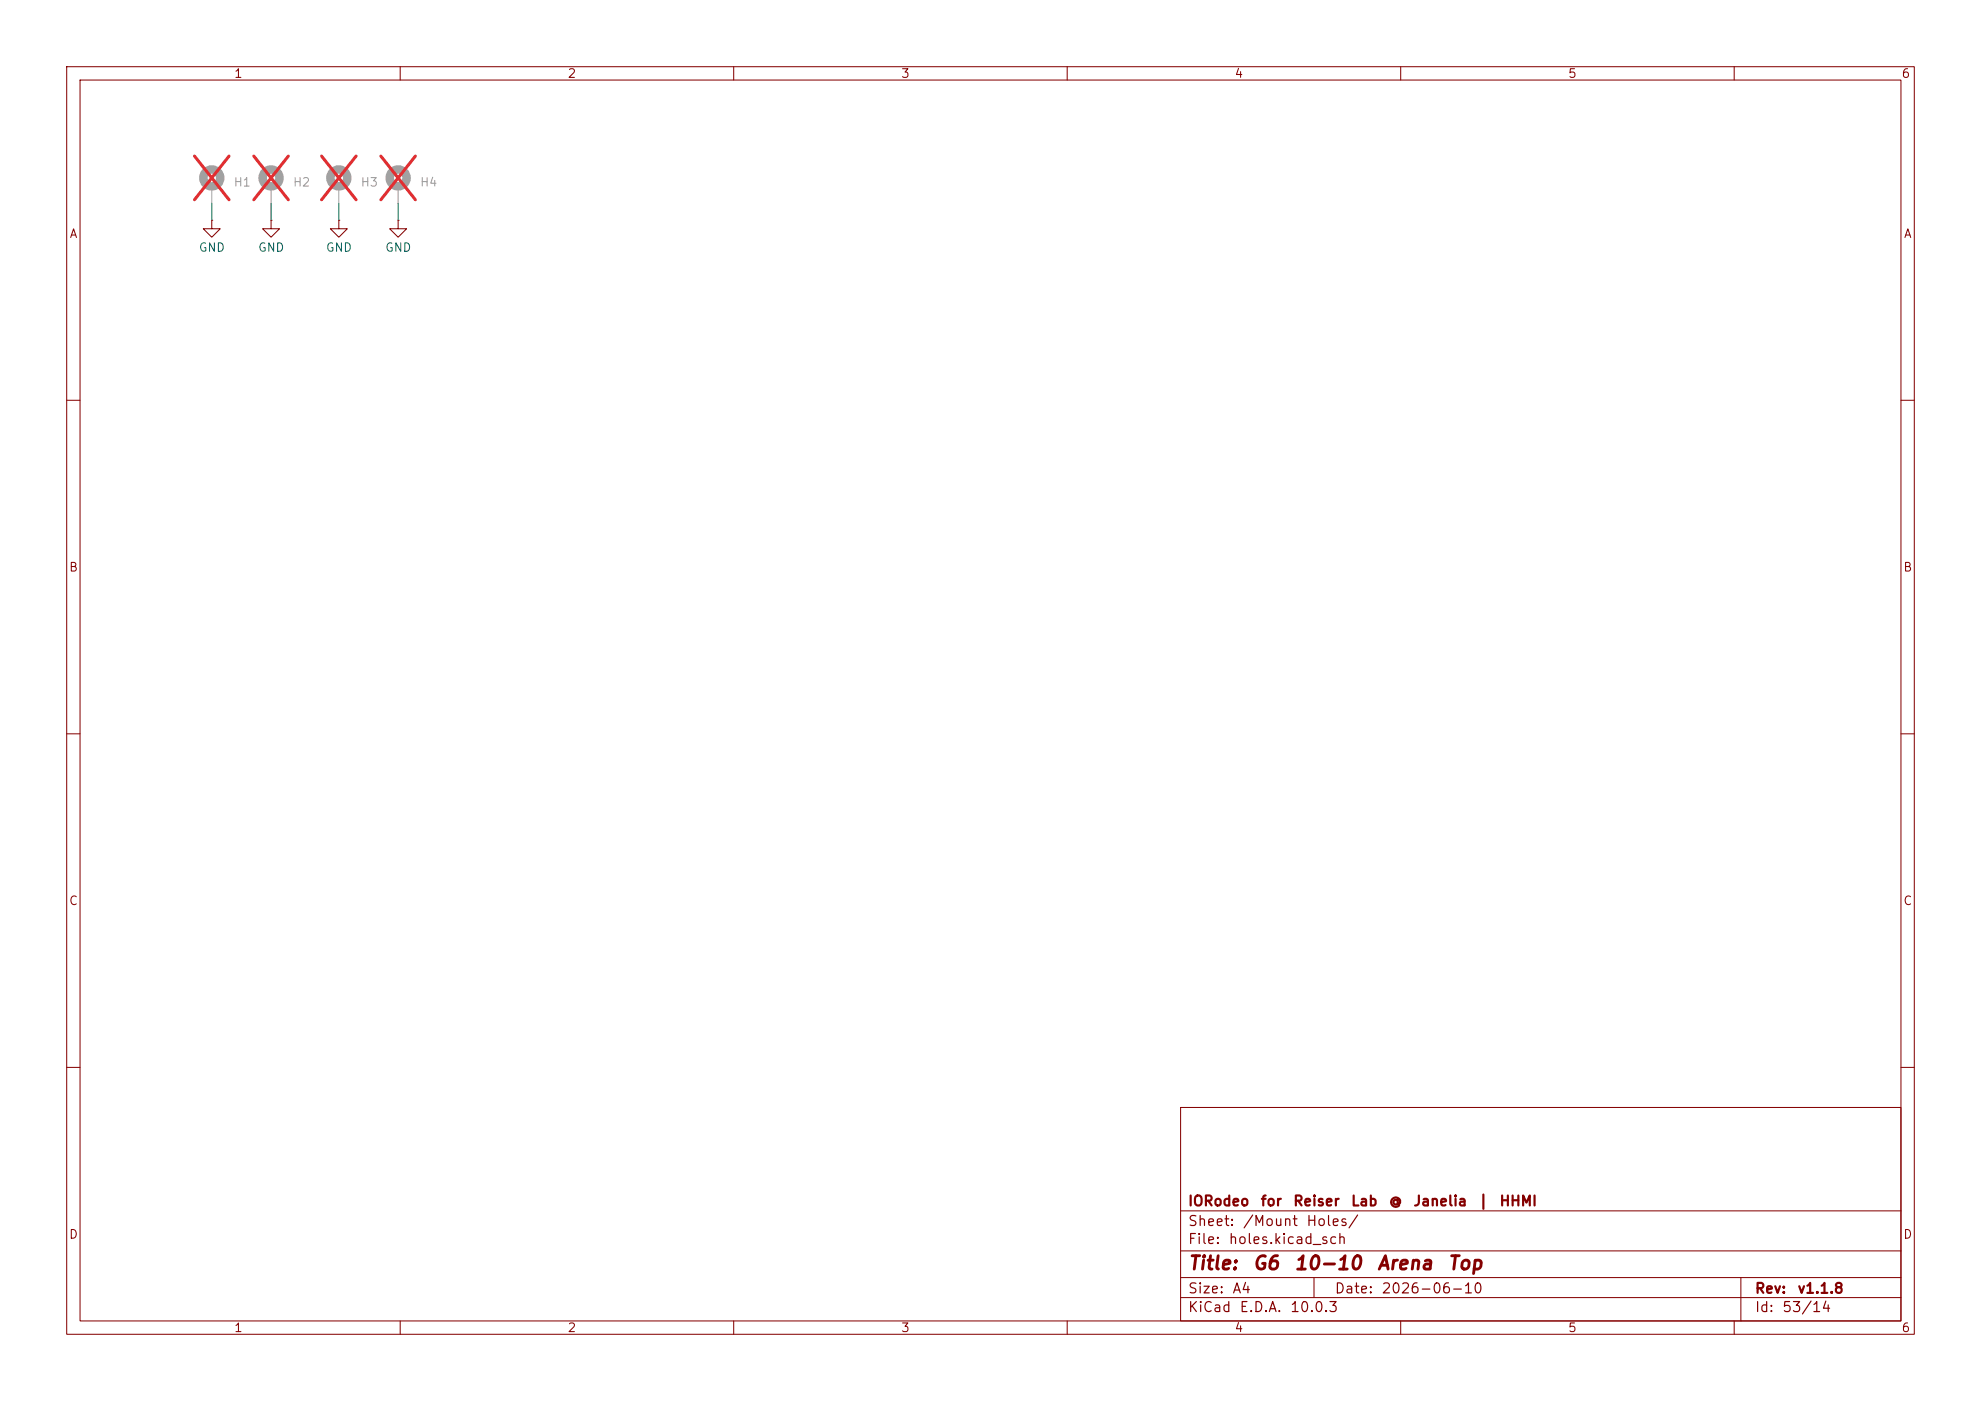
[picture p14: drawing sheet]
(kicad_sch
 (version 20260306)
 (generator "eeschema")
 (generator_version "10.0")
 (paper "A4")
 (title_block
  (title "G6 10-10 Arena Top")
  (date "2026-06-10")
  (rev "v1.1.8")
  (company "IORodeo for Reiser Lab @ Janelia | HHMI"))
 (lib_symbols
  (symbol "GND_1"
   (power global)
   (pin_numbers (hide yes))
   (pin_names
    (offset 0) (hide yes)) (exclude_from_sim no) (in_bom yes) (on_board yes)
   (in_pos_files yes)
   (duplicate_pin_numbers_are_jumpers no)
   (property "Reference" "#PWR" (at 0 -6.35 0) (show_name no) (do_not_autoplace no) (hide yes) (effects (font (size 1.27 1.27))))
   (property "Value" "GND" (at 0 -3.81 0) (show_name no) (do_not_autoplace no) (effects (font (size 1.27 1.27))))
   (property "Footprint" "" (at 0 0 0) (show_name no) (do_not_autoplace no) (hide yes) (effects (font (size 1.27 1.27))))
   (property "Datasheet" "" (at 0 0 0) (show_name no) (do_not_autoplace no) (hide yes) (effects (font (size 1.27 1.27))))
   (property "Description" "Power symbol creates a global label with name \"GND\" , ground" (at 0 0 0) (show_name no) (do_not_autoplace no) (hide yes) (effects (font (size 1.27 1.27))))
   (symbol "GND_1_0_1"
    (polyline (pts (xy 0 0) (xy 0 -1.27) (xy 1.27 -1.27) (xy 0 -2.54) (xy -1.27 -1.27) (xy 0 -1.27)) (stroke (width 0) (type default)) (fill (type none))))
   (symbol "GND_1_1_1"
    (pin power_in line (at 0 0 270) (length 0) (name "" (effects (font (size 1.27 1.27)))) (number "1" (effects (font (size 1.27 1.27))))))
   (embedded_fonts no))
  (symbol "Mechanical:MountingHole_Pad"
   (pin_numbers (hide yes))
   (pin_names
    (offset 1.016) (hide yes)) (exclude_from_sim no) (in_bom yes) (on_board yes)
   (in_pos_files yes)
   (duplicate_pin_numbers_are_jumpers no)
   (property "Reference" "H" (at 0 6.35 0) (show_name no) (do_not_autoplace no) (effects (font (size 1.27 1.27))))
   (property "Value" "MountingHole_Pad" (at 0 4.445 0) (show_name no) (do_not_autoplace no) (effects (font (size 1.27 1.27))))
   (property "Footprint" "" (at 0 0 0) (show_name no) (do_not_autoplace no) (hide yes) (effects (font (size 1.27 1.27))))
   (property "Datasheet" "" (at 0 0 0) (show_name no) (do_not_autoplace no) (hide yes) (effects (font (size 1.27 1.27))))
   (property "Description" "Mounting Hole with connection" (at 0 0 0) (show_name no) (do_not_autoplace no) (hide yes) (effects (font (size 1.27 1.27))))
   (symbol "MountingHole_Pad_0_1"
    (circle (center 0 1.27) (radius 1.27) (stroke (width 1.27) (type default)) (fill (type none))))
   (symbol "MountingHole_Pad_1_1"
    (pin input line (at 0 -2.54 90) (length 2.54) (name "1" (effects (font (size 1.27 1.27)))) (number "1" (effects (font (size 1.27 1.27))))))
   (embedded_fonts no)))
 (wire
  (pts (xy 31.75 30.48) (xy 31.75 33.02))
  (stroke (width 0) (type default)))
 (wire
  (pts (xy 40.64 30.48) (xy 40.64 33.02))
  (stroke (width 0) (type default)))
 (wire
  (pts (xy 59.69 30.48) (xy 59.69 33.02))
  (stroke (width 0) (type default)))
 (wire
  (pts (xy 50.8 30.48) (xy 50.8 33.02))
  (stroke (width 0) (type default)))
 (symbol
  (lib_name "GND_1")
  (lib_id "power:GND")
  (at 31.75 33.02 0)
  (unit 1)
  (body_style 1)
  (exclude_from_sim no)
  (in_bom yes)
  (on_board yes)
  (in_pos_files yes)
  (dnp no)
  (property "Reference" "#PWR0264" (at 31.75 39.37 0) (hide yes) (show_name no) (do_not_autoplace no) (effects (font (size 1.27 1.27))))
  (property "Value" "GND" (at 31.75 37.084 0) (show_name no) (do_not_autoplace no) (effects (font (size 1.27 1.27))))
  (property "Footprint" "" (at 31.75 33.02 0) (hide yes) (show_name no) (do_not_autoplace no) (effects (font (size 1.27 1.27))))
  (property "Datasheet" "" (at 31.75 33.02 0) (hide yes) (show_name no) (do_not_autoplace no) (effects (font (size 1.27 1.27))))
  (property "Description" "Power symbol creates a global label with name \"GND\" , ground" (at 31.75 33.02 0) (hide yes) (show_name no) (do_not_autoplace no) (effects (font (size 1.27 1.27))))
  (pin "1"))
 (symbol
  (lib_id "Mechanical:MountingHole_Pad")
  (at 40.64 27.94 0)
  (unit 1)
  (body_style 1)
  (exclude_from_sim no)
  (in_bom no)
  (on_board yes)
  (in_pos_files yes)
  (dnp yes)
  (property "Reference" "H2" (at 43.815 27.305 0) (show_name no) (do_not_autoplace no) (effects (font (size 1.27 1.27)) (justify left)))
  (property "Value" "MountingHole_Pad" (at 43.815 28.575 0) (hide yes) (show_name no) (do_not_autoplace no) (effects (font (size 1.27 1.27)) (justify left)))
  (property "Footprint" "MountingHole:MountingHole_4.5mm_Pad" (at 40.64 27.94 0) (hide yes) (show_name no) (do_not_autoplace no) (effects (font (size 1.27 1.27))))
  (property "Datasheet" "" (at 40.64 27.94 0) (hide yes) (show_name no) (do_not_autoplace no) (effects (font (size 1.27 1.27))))
  (property "Description" "" (at 40.64 27.94 0) (hide yes) (show_name no) (do_not_autoplace no) (effects (font (size 1.27 1.27))))
  (property "MPN" "" (at 40.64 27.94 0) (hide yes) (show_name no) (do_not_autoplace no) (effects (font (size 1.27 1.27))))
  (pin "1"))
 (symbol
  (lib_name "GND_1")
  (lib_id "power:GND")
  (at 40.64 33.02 0)
  (unit 1)
  (body_style 1)
  (exclude_from_sim no)
  (in_bom yes)
  (on_board yes)
  (in_pos_files yes)
  (dnp no)
  (property "Reference" "#PWR0265" (at 40.64 39.37 0) (hide yes) (show_name no) (do_not_autoplace no) (effects (font (size 1.27 1.27))))
  (property "Value" "GND" (at 40.64 37.084 0) (show_name no) (do_not_autoplace no) (effects (font (size 1.27 1.27))))
  (property "Footprint" "" (at 40.64 33.02 0) (hide yes) (show_name no) (do_not_autoplace no) (effects (font (size 1.27 1.27))))
  (property "Datasheet" "" (at 40.64 33.02 0) (hide yes) (show_name no) (do_not_autoplace no) (effects (font (size 1.27 1.27))))
  (property "Description" "Power symbol creates a global label with name \"GND\" , ground" (at 40.64 33.02 0) (hide yes) (show_name no) (do_not_autoplace no) (effects (font (size 1.27 1.27))))
  (pin "1"))
 (symbol
  (lib_name "GND_1")
  (lib_id "power:GND")
  (at 59.69 33.02 0)
  (unit 1)
  (body_style 1)
  (exclude_from_sim no)
  (in_bom yes)
  (on_board yes)
  (in_pos_files yes)
  (dnp no)
  (property "Reference" "#PWR0269" (at 59.69 39.37 0) (hide yes) (show_name no) (do_not_autoplace no) (effects (font (size 1.27 1.27))))
  (property "Value" "GND" (at 59.69 37.084 0) (show_name no) (do_not_autoplace no) (effects (font (size 1.27 1.27))))
  (property "Footprint" "" (at 59.69 33.02 0) (hide yes) (show_name no) (do_not_autoplace no) (effects (font (size 1.27 1.27))))
  (property "Datasheet" "" (at 59.69 33.02 0) (hide yes) (show_name no) (do_not_autoplace no) (effects (font (size 1.27 1.27))))
  (property "Description" "Power symbol creates a global label with name \"GND\" , ground" (at 59.69 33.02 0) (hide yes) (show_name no) (do_not_autoplace no) (effects (font (size 1.27 1.27))))
  (pin "1"))
 (symbol
  (lib_id "Mechanical:MountingHole_Pad")
  (at 50.8 27.94 0)
  (unit 1)
  (body_style 1)
  (exclude_from_sim no)
  (in_bom no)
  (on_board yes)
  (in_pos_files yes)
  (dnp yes)
  (fields_autoplaced yes)
  (property "Reference" "H3" (at 53.975 27.305 0) (show_name no) (do_not_autoplace no) (effects (font (size 1.27 1.27)) (justify left)))
  (property "Value" "MountingHole_Pad" (at 53.975 28.575 0) (hide yes) (show_name no) (do_not_autoplace no) (effects (font (size 1.27 1.27)) (justify left)))
  (property "Footprint" "MountingHole:MountingHole_4.5mm_Pad" (at 50.8 27.94 0) (hide yes) (show_name no) (do_not_autoplace no) (effects (font (size 1.27 1.27))))
  (property "Datasheet" "" (at 50.8 27.94 0) (hide yes) (show_name no) (do_not_autoplace no) (effects (font (size 1.27 1.27))))
  (property "Description" "" (at 50.8 27.94 0) (hide yes) (show_name no) (do_not_autoplace no) (effects (font (size 1.27 1.27))))
  (property "MPN" "" (at 50.8 27.94 0) (hide yes) (show_name no) (do_not_autoplace no) (effects (font (size 1.27 1.27))))
  (pin "1"))
 (symbol
  (lib_id "Mechanical:MountingHole_Pad")
  (at 31.75 27.94 0)
  (unit 1)
  (body_style 1)
  (exclude_from_sim no)
  (in_bom no)
  (on_board yes)
  (in_pos_files yes)
  (dnp yes)
  (fields_autoplaced yes)
  (property "Reference" "H1" (at 34.925 27.305 0) (show_name no) (do_not_autoplace no) (effects (font (size 1.27 1.27)) (justify left)))
  (property "Value" "MountingHole_Pad" (at 34.925 28.575 0) (hide yes) (show_name no) (do_not_autoplace no) (effects (font (size 1.27 1.27)) (justify left)))
  (property "Footprint" "MountingHole:MountingHole_4.5mm_Pad" (at 31.75 27.94 0) (hide yes) (show_name no) (do_not_autoplace no) (effects (font (size 1.27 1.27))))
  (property "Datasheet" "" (at 31.75 27.94 0) (hide yes) (show_name no) (do_not_autoplace no) (effects (font (size 1.27 1.27))))
  (property "Description" "" (at 31.75 27.94 0) (hide yes) (show_name no) (do_not_autoplace no) (effects (font (size 1.27 1.27))))
  (property "MPN" "" (at 31.75 27.94 0) (hide yes) (show_name no) (do_not_autoplace no) (effects (font (size 1.27 1.27))))
  (pin "1"))
 (symbol
  (lib_name "GND_1")
  (lib_id "power:GND")
  (at 50.8 33.02 0)
  (unit 1)
  (body_style 1)
  (exclude_from_sim no)
  (in_bom yes)
  (on_board yes)
  (in_pos_files yes)
  (dnp no)
  (property "Reference" "#PWR0268" (at 50.8 39.37 0) (hide yes) (show_name no) (do_not_autoplace no) (effects (font (size 1.27 1.27))))
  (property "Value" "GND" (at 50.8 37.084 0) (show_name no) (do_not_autoplace no) (effects (font (size 1.27 1.27))))
  (property "Footprint" "" (at 50.8 33.02 0) (hide yes) (show_name no) (do_not_autoplace no) (effects (font (size 1.27 1.27))))
  (property "Datasheet" "" (at 50.8 33.02 0) (hide yes) (show_name no) (do_not_autoplace no) (effects (font (size 1.27 1.27))))
  (property "Description" "Power symbol creates a global label with name \"GND\" , ground" (at 50.8 33.02 0) (hide yes) (show_name no) (do_not_autoplace no) (effects (font (size 1.27 1.27))))
  (pin "1"))
 (symbol
  (lib_id "Mechanical:MountingHole_Pad")
  (at 59.69 27.94 0)
  (unit 1)
  (body_style 1)
  (exclude_from_sim no)
  (in_bom no)
  (on_board yes)
  (in_pos_files yes)
  (dnp yes)
  (fields_autoplaced yes)
  (property "Reference" "H4" (at 62.865 27.305 0) (show_name no) (do_not_autoplace no) (effects (font (size 1.27 1.27)) (justify left)))
  (property "Value" "MountingHole_Pad" (at 62.865 28.575 0) (hide yes) (show_name no) (do_not_autoplace no) (effects (font (size 1.27 1.27)) (justify left)))
  (property "Footprint" "MountingHole:MountingHole_4.5mm_Pad" (at 59.69 27.94 0) (hide yes) (show_name no) (do_not_autoplace no) (effects (font (size 1.27 1.27))))
  (property "Datasheet" "" (at 59.69 27.94 0) (hide yes) (show_name no) (do_not_autoplace no) (effects (font (size 1.27 1.27))))
  (property "Description" "" (at 59.69 27.94 0) (hide yes) (show_name no) (do_not_autoplace no) (effects (font (size 1.27 1.27))))
  (property "MPN" "" (at 59.69 27.94 0) (hide yes) (show_name no) (do_not_autoplace no) (effects (font (size 1.27 1.27))))
  (pin "1")))
